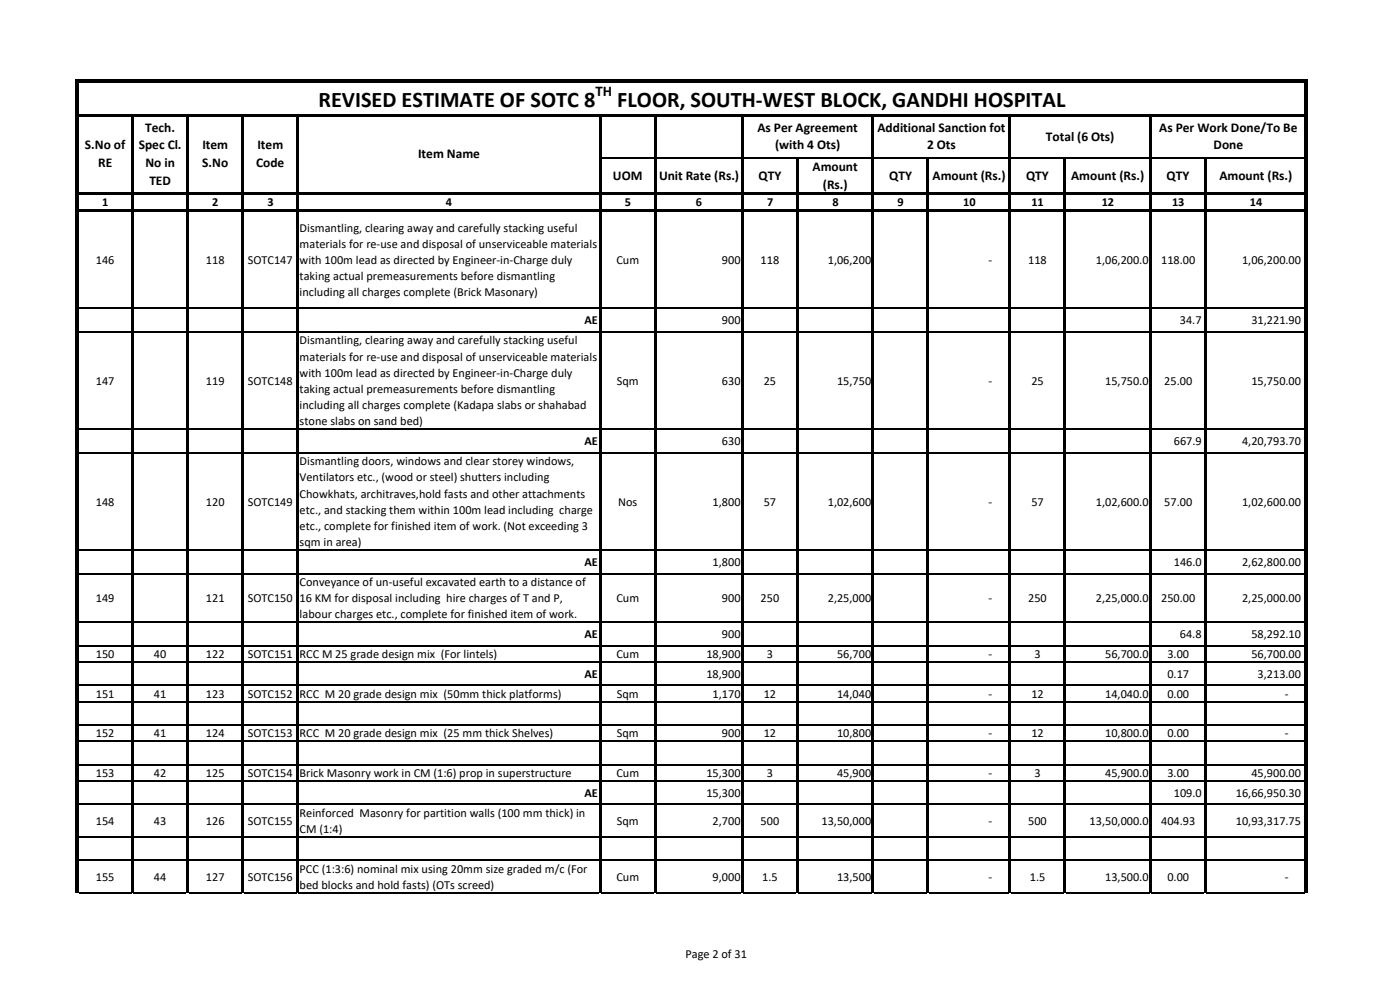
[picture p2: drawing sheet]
<svg xmlns="http://www.w3.org/2000/svg" width="420mm" height="297mm" viewBox="0 0 420 297" stroke-linecap="round" stroke-linejoin="round" font-family="sans-serif">
<defs><g id="words">
<g font-size="6.7">
<text x="95.6" y="32.1">REVISED ESTIMATE OF SOTC 8</text>
<text x="185.1" y="32.1">FLOOR, SOUTH-WEST BLOCK, GANDHI HOSPITAL</text>
</g>
<text font-size="4.4" x="178.6" y="28.8">TH</text>
<g font-size="4">
<text x="43.6" y="39.6">Tech.</text>
<text x="227.2" y="39.5">As Per Agreement</text>
<text x="263.2" y="39.5">Additional Sanction fot</text>
<text x="347.7" y="39.5">As Per Work Done/To Be</text>
<text x="25.5" y="44.8">S.No of</text>
<text x="41.6" y="44.8">Spec Cl.</text>
<text x="60.7" y="44.8">Item</text>
<text x="77.2" y="44.8">Item</text>
<text x="125.4" y="47.5">Item Name</text>
<text x="232.5" y="44.8">(with 4 Ots)</text>
<text x="278.1" y="44.8">2 Ots</text>
<text x="313.7" y="42.2">Total (6 Ots)</text>
<text x="364" y="44.8">Done</text>
<text x="29.5" y="50.1">RE</text>
<text x="43.6" y="50.1">No in</text>
<text x="60.7" y="50.1">S.No</text>
<text x="76.8" y="50.1">Code</text>
<text x="197.7" y="54">Unit Rate (Rs.)</text>
<text x="243.7" y="51.4">Amount</text>
<text x="44.8" y="55.3">TED</text>
<text x="183.9" y="54">UOM</text>
<text x="227.5" y="54">QTY</text>
<text x="246.8" y="56.6">(Rs.)</text>
<text x="266.7" y="54">QTY</text>
<text x="279.7" y="54">Amount (Rs.)</text>
<text x="307.8" y="54">QTY</text>
<text x="321.3" y="54">Amount (Rs.)</text>
<text x="349.9" y="54">QTY</text>
<text x="365.8" y="54">Amount (Rs.)</text>
</g>
<g font-size="3.7">
<text x="30.7" y="61.7">1</text>
<text x="63.6" y="61.7">2</text>
<text x="80.2" y="61.7">3</text>
<text x="133.7" y="61.7">4</text>
<text x="187.4" y="61.7">5</text>
<text x="208.7" y="61.7">6</text>
<text x="230.1" y="61.7">7</text>
<text x="249.7" y="61.7">8</text>
<text x="269.2" y="61.7">9</text>
<text x="288.9" y="61.7">10</text>
<text x="309.4" y="61.7">11</text>
<text x="330.5" y="61.7">12</text>
<text x="351.6" y="61.7">13</text>
<text x="374.9" y="61.7">14</text>
<text x="89.9" y="69.4">Dismantling, clearing away and carefully stacking useful</text>
<text x="89.9" y="74.3">materials for re-use and disposal of unserviceable materials</text>
<text x="28.7" y="79.2">146</text>
<text x="61.8" y="79.2">118</text>
<text x="74.3" y="79.2">SOTC147</text>
<text x="89.9" y="79.2">with 100m lead as directed by Engineer-in-Charge duly</text>
<text x="184.9" y="79.2">Cum</text>
<text x="216.6" y="79.2">900</text>
<text x="228.2" y="79.2">118</text>
<text x="248.3" y="79.2">1,06,200</text>
<text x="296.5" y="79.2">-</text>
<text x="308.4" y="79.2">118</text>
<text x="328.7" y="79.2">1,06,200.0</text>
<text x="348.3" y="79.2">118.00</text>
<text x="372.6" y="79.2">1,06,200.00</text>
<text x="89.9" y="84">taking actual premeasurements before dismantling</text>
<text x="89.9" y="88.9">including all charges complete (Brick Masonary)</text>
<text x="175.3" y="97.3">AE</text>
<text x="216.6" y="97.3">900</text>
<text x="353.9" y="97.3">34.7</text>
<text x="375.4" y="97.3">31,221.90</text>
<text x="89.9" y="103.3">Dismantling, clearing away and carefully stacking useful</text>
<text x="89.9" y="108.1">materials for re-use and disposal of unserviceable materials</text>
<text x="89.9" y="113">with 100m lead as directed by Engineer-in-Charge duly</text>
<text x="28.7" y="115.4">147</text>
<text x="61.8" y="115.4">119</text>
<text x="74.3" y="115.4">SOTC148</text>
<text x="89.9" y="117.9">taking actual premeasurements before dismantling</text>
<text x="185" y="115.4">Sqm</text>
<text x="216.6" y="115.4">630</text>
<text x="229.1" y="115.4">25</text>
<text x="251.1" y="115.4">15,750</text>
<text x="296.5" y="115.4">-</text>
<text x="309.4" y="115.4">25</text>
<text x="331.5" y="115.4">15,750.0</text>
<text x="349.2" y="115.4">25.00</text>
<text x="375.4" y="115.4">15,750.00</text>
<text x="89.9" y="122.7">including all charges complete (Kadapa slabs or shahabad</text>
<text x="89.9" y="127.6">stone slabs on sand bed)</text>
<text x="175.3" y="133.5">AE</text>
<text x="216.6" y="133.5">630</text>
<text x="352.1" y="133.5">667.9</text>
<text x="372.6" y="133.5">4,20,793.70</text>
<text x="89.9" y="139.5">Dismantling doors, windows and clear storey windows,</text>
<text x="89.9" y="144.4">Ventilators etc., (wood or steel) shutters including</text>
<text x="89.9" y="149.2">Chowkhats, architraves,hold fasts and other attachments</text>
<text x="28.7" y="151.7">148</text>
<text x="61.8" y="151.7">120</text>
<text x="74.3" y="151.7">SOTC149</text>
<text x="89.9" y="154.1">etc., and stacking them within 100m lead including charge</text>
<text x="185.4" y="151.7">Nos</text>
<text x="213.8" y="151.7">1,800</text>
<text x="229.1" y="151.7">57</text>
<text x="248.3" y="151.7">1,02,600</text>
<text x="296.5" y="151.7">-</text>
<text x="309.4" y="151.7">57</text>
<text x="328.7" y="151.7">1,02,600.0</text>
<text x="349.2" y="151.7">57.00</text>
<text x="372.6" y="151.7">1,02,600.00</text>
<text x="89.9" y="159">etc., complete for finished item of work. (Not exceeding 3</text>
<text x="89.9" y="163.9">sqm in area)</text>
<text x="175.3" y="169.8">AE</text>
<text x="213.8" y="169.8">1,800</text>
<text x="352.1" y="169.8">146.0</text>
<text x="372.6" y="169.8">2,62,800.00</text>
<text x="89.9" y="175.8">Conveyance of un-useful excavated earth to a distance of</text>
<text x="28.7" y="180.6">149</text>
<text x="61.8" y="180.6">121</text>
<text x="74.3" y="180.6">SOTC150</text>
<text x="89.9" y="180.6">16 KM for disposal including hire charges of T and P,</text>
<text x="89.9" y="185.5">labour charges etc., complete for finished item of work.</text>
<text x="184.9" y="180.6">Cum</text>
<text x="216.6" y="180.6">900</text>
<text x="228.2" y="180.6">250</text>
<text x="248.3" y="180.6">2,25,000</text>
<text x="296.5" y="180.6">-</text>
<text x="308.4" y="180.6">250</text>
<text x="328.7" y="180.6">2,25,000.0</text>
<text x="348.3" y="180.6">250.00</text>
<text x="372.6" y="180.6">2,25,000.00</text>
<text x="175.3" y="191.4">AE</text>
<text x="216.6" y="191.4">900</text>
<text x="353.9" y="191.4">64.8</text>
<text x="375.4" y="191.4">58,292.10</text>
<text x="28.7" y="197.4">150</text>
<text x="46.2" y="197.4">40</text>
<text x="61.8" y="197.4">122</text>
<text x="74.3" y="197.4">SOTC151</text>
<text x="89.9" y="197.4">RCC M 25 grade design mix (For lintels)</text>
<text x="184.9" y="197.4">Cum</text>
<text x="211.9" y="197.4">18,900</text>
<text x="230" y="197.4">3</text>
<text x="251.1" y="197.4">56,700</text>
<text x="296.5" y="197.4">-</text>
<text x="310.3" y="197.4">3</text>
<text x="331.5" y="197.4">56,700.0</text>
<text x="350.2" y="197.4">3.00</text>
<text x="375.4" y="197.4">56,700.00</text>
<text x="175.3" y="203.3">AE</text>
<text x="211.9" y="203.3">18,900</text>
<text x="350.2" y="203.3">0.17</text>
<text x="377.2" y="203.3">3,213.00</text>
<text x="28.7" y="209.3">151</text>
<text x="46.2" y="209.3">41</text>
<text x="61.8" y="209.3">123</text>
<text x="74.3" y="209.3">SOTC152</text>
<text x="89.9" y="209.3">RCC M 20 grade design mix (50mm thick platforms)</text>
<text x="185" y="209.3">Sqm</text>
<text x="213.8" y="209.3">1,170</text>
<text x="229.1" y="209.3">12</text>
<text x="251.1" y="209.3">14,040</text>
<text x="296.5" y="209.2">-</text>
<text x="309.4" y="209.3">12</text>
<text x="331.5" y="209.3">14,040.0</text>
<text x="350.2" y="209.2">0.00</text>
<text x="385.4" y="209.2">-</text>
<text x="28.7" y="221.2">152</text>
<text x="46.2" y="221.2">41</text>
<text x="61.8" y="221.2">124</text>
<text x="74.3" y="221.2">SOTC153</text>
<text x="89.9" y="221.2">RCC M 20 grade design mix (25 mm thick Shelves)</text>
<text x="185" y="221.2">Sqm</text>
<text x="216.6" y="221.2">900</text>
<text x="229.1" y="221.2">12</text>
<text x="251.1" y="221.2">10,800</text>
<text x="296.5" y="221.1">-</text>
<text x="309.4" y="221.2">12</text>
<text x="331.5" y="221.2">10,800.0</text>
<text x="350.2" y="221.1">0.00</text>
<text x="385.4" y="221.1">-</text>
<text x="28.7" y="233.1">153</text>
<text x="46.2" y="233.1">42</text>
<text x="61.8" y="233.1">125</text>
<text x="74.3" y="233.1">SOTC154</text>
<text x="89.9" y="233.1">Brick Masonry work in CM (1:6) prop in superstructure</text>
<text x="184.9" y="233.1">Cum</text>
<text x="211.9" y="233.1">15,300</text>
<text x="230" y="233.1">3</text>
<text x="251.1" y="233.1">45,900</text>
<text x="296.5" y="233">-</text>
<text x="310.3" y="233.1">3</text>
<text x="331.5" y="233.1">45,900.0</text>
<text x="350.2" y="233">3.00</text>
<text x="375.4" y="233">45,900.00</text>
<text x="175.3" y="239">AE</text>
<text x="211.9" y="239">15,300</text>
<text x="352.1" y="239">109.0</text>
<text x="370.7" y="239">16,66,950.30</text>
<text x="89.9" y="245">Reinforced Masonry for partition walls (100 mm thick) in</text>
<text x="28.7" y="247.4">154</text>
<text x="46.2" y="247.4">43</text>
<text x="61.8" y="247.4">126</text>
<text x="74.3" y="247.4">SOTC155</text>
<text x="89.9" y="249.9">CM (1:4)</text>
<text x="185" y="247.4">Sqm</text>
<text x="213.8" y="247.4">2,700</text>
<text x="228.2" y="247.4">500</text>
<text x="246.4" y="247.4">13,50,000</text>
<text x="296.5" y="247.4">-</text>
<text x="308.4" y="247.4">500</text>
<text x="326.8" y="247.4">13,50,000.0</text>
<text x="348.3" y="247.4">404.93</text>
<text x="370.7" y="247.4">10,93,317.75</text>
<text x="89.9" y="261.7">PCC (1:3:6) nominal mix using 20mm size graded m/c (For</text>
<text x="28.7" y="264.2">155</text>
<text x="46.2" y="264.2">44</text>
<text x="61.8" y="264.2">127</text>
<text x="74.3" y="264.2">SOTC156</text>
<text x="89.9" y="266.6">bed blocks and hold fasts) (OTs screed)</text>
<text x="184.9" y="264.2">Cum</text>
<text x="213.8" y="264.2">9,000</text>
<text x="228.6" y="264.2">1.5</text>
<text x="251.1" y="264.2">13,500</text>
<text x="296.5" y="264.2">-</text>
<text x="308.9" y="264.2">1.5</text>
<text x="331.5" y="264.2">13,500.0</text>
<text x="350.2" y="264.2">0.00</text>
<text x="385.4" y="264.2">-</text>
<text x="205.6" y="287.3">Page 2 of 31</text>
</g>
</g></defs>
<g fill="none" stroke="#000" stroke-width=".34">
<path d="M180.3 47.4h15.9M196.8 47.4h25.5M223 47.4h15.8M239.5 47.4h22M262.2 47.4h15.8M278.7 47.4h23.9M303.2 47.4h15.9M319.7 47.4h25M345.3 47.4h15.9M361.9 47.4h29.4M23.7 63.3h15.7M40.1 63.3h15.8"/>
<path d="M56.6 63.3h15.8M73.1 63.3h15.8M89.6 63.3h90.1M180.3 63.3h15.9M196.8 63.3h25.5M223 63.3h15.8M239.5 63.3h22M262.2 63.3h15.8M278.7 63.3h23.9M303.2 63.3h15.9M319.7 63.3h25M345.3 63.3h15.9"/>
<path d="M361.9 63.3h29.4M23.7 92.5h15.7M23.7 99.5h15.7M40.1 92.5h15.8M40.1 99.5h15.8M56.6 92.5h15.8M56.6 99.5h15.8M73.1 92.5h15.8M73.1 99.5h15.8M89.6 92.5h90.1M89.6 99.5h90.1M180.3 92.5h15.9"/>
<path d="M180.3 99.5h15.9M196.8 92.5h25.5M196.8 99.5h25.5M223 92.5h15.8M223 99.5h15.8M239.5 92.5h22M239.5 99.5h22M262.2 92.5h15.8M262.2 99.5h15.8M278.7 92.5h23.9M278.7 99.5h23.9M303.2 92.5h15.9"/>
<path d="M303.2 99.5h15.9M319.7 92.5h25M319.7 99.5h25M345.3 92.5h15.9M345.3 99.5h15.9M361.9 92.5h29.4M361.9 99.5h29.4M23.7 128.8h15.7M23.7 135.8h15.7M40.1 128.8h15.8M40.1 135.8h15.8M56.6 128.8h15.8"/>
<path d="M56.6 135.8h15.8M73.1 128.8h15.8M73.1 135.8h15.8M89.6 128.8h90.1M89.6 135.8h90.1M180.3 128.8h15.9M180.3 135.8h15.9M196.8 128.8h25.5M196.8 135.8h25.5M223 128.8h15.8M223 135.8h15.8M239.5 128.8h22"/>
<path d="M239.5 135.8h22M262.2 128.8h15.8M262.2 135.8h15.8M278.7 128.8h23.9M278.7 135.8h23.9M303.2 128.8h15.9M303.2 135.8h15.9M319.7 128.8h25M319.7 135.8h25M345.3 128.8h15.9M345.3 135.8h15.9M361.9 128.8h29.4"/>
<path d="M361.9 135.8h29.4M23.7 165h15.7M23.7 172h15.7M40.1 165h15.8M40.1 172h15.8M56.6 165h15.8M56.6 172h15.8M73.1 165h15.8M73.1 172h15.8M89.6 165h90.1M89.6 172h90.1M180.3 165h15.9"/>
<path d="M180.3 172h15.9M196.8 165h25.5M196.8 172h25.5M223 165h15.8M223 172h15.8M239.5 165h22M239.5 172h22M262.2 165h15.8M262.2 172h15.8M278.7 165h23.9M278.7 172h23.9M303.2 165h15.9"/>
<path d="M303.2 172h15.9M319.7 165h25M319.7 172h25M345.3 165h15.9M345.3 172h15.9M361.9 165h29.4M361.9 172h29.4M23.7 186.6h15.7M23.7 193.7h15.7M23.7 198.5h15.7M40.1 186.6h15.8M40.1 193.7h15.8"/>
<path d="M40.1 198.5h15.8M56.6 186.6h15.8M56.6 193.7h15.8M56.6 198.5h15.8M73.1 186.6h15.8M73.1 193.7h15.8M73.1 198.5h15.8M89.6 186.6h90.1M89.6 193.7h90.1M89.6 198.5h90.1M180.3 186.6h15.9M180.3 193.7h15.9"/>
<path d="M180.3 198.5h15.9M196.8 186.6h25.5M196.8 193.7h25.5M196.8 198.5h25.5M223 186.6h15.8M223 193.7h15.8M223 198.5h15.8M239.5 186.6h22M239.5 193.7h22M239.5 198.5h22M262.2 186.6h15.8M262.2 193.7h15.8"/>
<path d="M262.2 198.5h15.8M278.7 186.6h23.9M278.7 193.7h23.9M278.7 198.5h23.9M303.2 186.6h15.9M303.2 193.7h15.9M303.2 198.5h15.9M319.7 186.6h25M319.7 193.7h25M319.7 198.5h25M345.3 186.6h15.9M345.3 193.7h15.9"/>
<path d="M345.3 198.5h15.9M361.9 186.6h29.4M361.9 193.7h29.4M361.9 198.5h29.4M23.7 205.6h15.7M23.7 210.4h15.7M23.7 217.5h15.7M40.1 205.6h15.8M40.1 210.4h15.8M40.1 217.5h15.8M56.6 205.6h15.8M56.6 210.4h15.8"/>
<path d="M56.6 217.5h15.8M73.1 205.6h15.8M73.1 210.4h15.8M73.1 217.5h15.8M89.6 205.6h90.1M89.6 210.4h90.1M89.6 217.5h90.1M180.3 205.6h15.9M180.3 210.4h15.9M180.3 217.5h15.9M196.8 205.6h25.5M196.8 210.4h25.5"/>
<path d="M196.8 217.5h25.5M223 205.6h15.8M223 210.4h15.8M223 217.5h15.8M239.5 205.6h22M239.5 210.4h22M239.5 217.5h22M262.2 205.6h15.8M262.2 210.4h15.8M262.2 217.5h15.8M278.7 205.6h23.9M278.7 210.4h23.9"/>
<path d="M278.7 217.5h23.9M303.2 205.6h15.9M303.2 210.4h15.9M303.2 217.5h15.9M319.7 205.6h25M319.7 210.4h25M319.7 217.5h25M345.3 205.6h15.9M345.3 210.4h15.9M345.3 217.5h15.9M361.9 205.6h29.4M361.9 210.4h29.4"/>
<path d="M361.9 217.5h29.4M23.7 222.3h15.7M23.7 229.4h15.7M23.7 234.2h15.7M40.1 222.3h15.8M40.1 229.4h15.8M40.1 234.2h15.8M56.6 222.3h15.8M56.6 229.4h15.8M56.6 234.2h15.8M73.1 222.3h15.8M73.1 229.4h15.8"/>
<path d="M73.1 234.2h15.8M89.6 222.3h90.1M89.6 229.4h90.1M89.6 234.2h90.1M180.3 222.3h15.9M180.3 229.4h15.9M180.3 234.2h15.9M196.8 222.3h25.5M196.8 229.4h25.5M196.8 234.2h25.5M223 222.3h15.8M223 229.4h15.8"/>
<path d="M223 234.2h15.8M239.5 222.3h22M239.5 229.4h22M239.5 234.2h22M262.2 222.3h15.8M262.2 229.4h15.8M262.2 234.2h15.8M278.7 222.3h23.9M278.7 229.4h23.9M278.7 234.2h23.9M303.2 222.3h15.9M303.2 229.4h15.9"/>
<path d="M303.2 234.2h15.9M319.7 222.3h25M319.7 229.4h25M319.7 234.2h25M345.3 222.3h15.9M345.3 229.4h15.9M345.3 234.2h15.9M361.9 222.3h29.4M361.9 229.4h29.4M361.9 234.2h29.4M23.7 241.3h15.7M23.7 251h15.7"/>
<path d="M23.7 258h15.7M40.1 241.3h15.8M40.1 251h15.8M40.1 258h15.8M56.6 241.3h15.8M56.6 251h15.8M56.6 258h15.8M73.1 241.3h15.8M73.1 251h15.8M73.1 258h15.8M89.6 241.3h90.1M89.6 251h90.1"/>
<path d="M89.6 258h90.1M180.3 241.3h15.9M180.3 251h15.9M180.3 258h15.9M196.8 241.3h25.5M196.8 251h25.5M196.8 258h25.5M223 241.3h15.8M223 251h15.8M223 258h15.8M239.5 241.3h22M239.5 251h22"/>
<path d="M239.5 258h22M262.2 241.3h15.8M262.2 251h15.8M262.2 258h15.8M278.7 241.3h23.9M278.7 251h23.9M278.7 258h23.9M303.2 241.3h15.9M303.2 251h15.9M303.2 258h15.9M319.7 241.3h25M319.7 251h25"/>
<path d="M319.7 258h25M345.3 241.3h15.9M345.3 251h15.9M345.3 258h15.9M361.9 241.3h29.4M361.9 251h29.4M361.9 258h29.4M23.7 267.8h15.7M40.1 267.8h15.8M56.6 267.8h15.8M73.1 267.8h15.8M89.6 267.8h90.1"/>
<path d="M180.3 267.8h15.9M196.8 267.8h25.5M223 267.8h15.8M239.5 267.8h22M262.2 267.8h15.8M278.7 267.8h23.9M303.2 267.8h15.9M319.7 267.8h25M345.3 267.8h15.9M361.9 267.8h29.4"/>
</g>
<g fill="#000">
<path d="M23.7 23.7h368.6v1h-368.6z" fill-rule="evenodd"/>
<path d="M23.7 34.3h367.6v.6h-367.6z" fill-rule="evenodd"/>
<path d="M23.7 57.6h367.6v.7h-367.6z" fill-rule="evenodd"/>
<path d="M22.7 23.7h1v39.8h-1z" fill-rule="evenodd"/>
<path d="M23.7 62.7h367.6v.6h-367.6z" fill-rule="evenodd"/>
<path d="M39.4 34.9h.7v28.4h-.7z" fill-rule="evenodd"/>
<path d="M55.9 34.9h.7v28.4h-.7z" fill-rule="evenodd"/>
<path d="M72.4 34.9h.7v28.4h-.7z" fill-rule="evenodd"/>
<path d="M88.9 34.9h.7v28.4h-.7z" fill-rule="evenodd"/>
<path d="M179.7 34.9h.6v28.4h-.6z" fill-rule="evenodd"/>
<path d="M196.2 34.9h.6v28.4h-.6z" fill-rule="evenodd"/>
<path d="M222.3 34.9h.7v28.4h-.7z" fill-rule="evenodd"/>
<path d="M238.8 47.2h.7v16.1h-.7z" fill-rule="evenodd"/>
<path d="M261.5 34.9h.7v28.4h-.7z" fill-rule="evenodd"/>
<path d="M278 47.2h.7v16.1h-.7z" fill-rule="evenodd"/>
<path d="M302.6 34.9h.6v28.4h-.6z" fill-rule="evenodd"/>
<path d="M319.1 47.2h.6v16.1h-.6z" fill-rule="evenodd"/>
<path d="M344.7 34.9h.6v28.4h-.6z" fill-rule="evenodd"/>
<path d="M361.2 47.2h.7v16.1h-.7z" fill-rule="evenodd"/>
<path d="M391.3 24.7h1v38.8h-1z" fill-rule="evenodd"/>
<path d="M22.7 63.1h1v204.8h-1z" fill-rule="evenodd"/>
<path d="M39.4 63.1h.7v204.8h-.7z" fill-rule="evenodd"/>
<path d="M55.9 63.1h.7v204.8h-.7z" fill-rule="evenodd"/>
<path d="M72.4 63.1h.7v204.8h-.7z" fill-rule="evenodd"/>
<path d="M88.9 63.1h.7v204.8h-.7z" fill-rule="evenodd"/>
<path d="M179.7 63.1h.6v204.8h-.6z" fill-rule="evenodd"/>
<path d="M196.2 63.1h.6v204.8h-.6z" fill-rule="evenodd"/>
<path d="M222.3 63.1h.7v204.8h-.7z" fill-rule="evenodd"/>
<path d="M238.8 63.1h.7v204.8h-.7z" fill-rule="evenodd"/>
<path d="M261.5 63.1h.7v204.8h-.7z" fill-rule="evenodd"/>
<path d="M278 63.1h.7v204.8h-.7z" fill-rule="evenodd"/>
<path d="M302.6 63.1h.6v204.8h-.6z" fill-rule="evenodd"/>
<path d="M319.1 63.1h.6v204.8h-.6z" fill-rule="evenodd"/>
<path d="M344.7 63.1h.6v204.8h-.6z" fill-rule="evenodd"/>
<path d="M361.2 63.1h.7v204.8h-.7z" fill-rule="evenodd"/>
<path d="M391.3 63.1h1v204.8h-1z" fill-rule="evenodd"/>
</g>
<use href="#words"/>
</svg>
